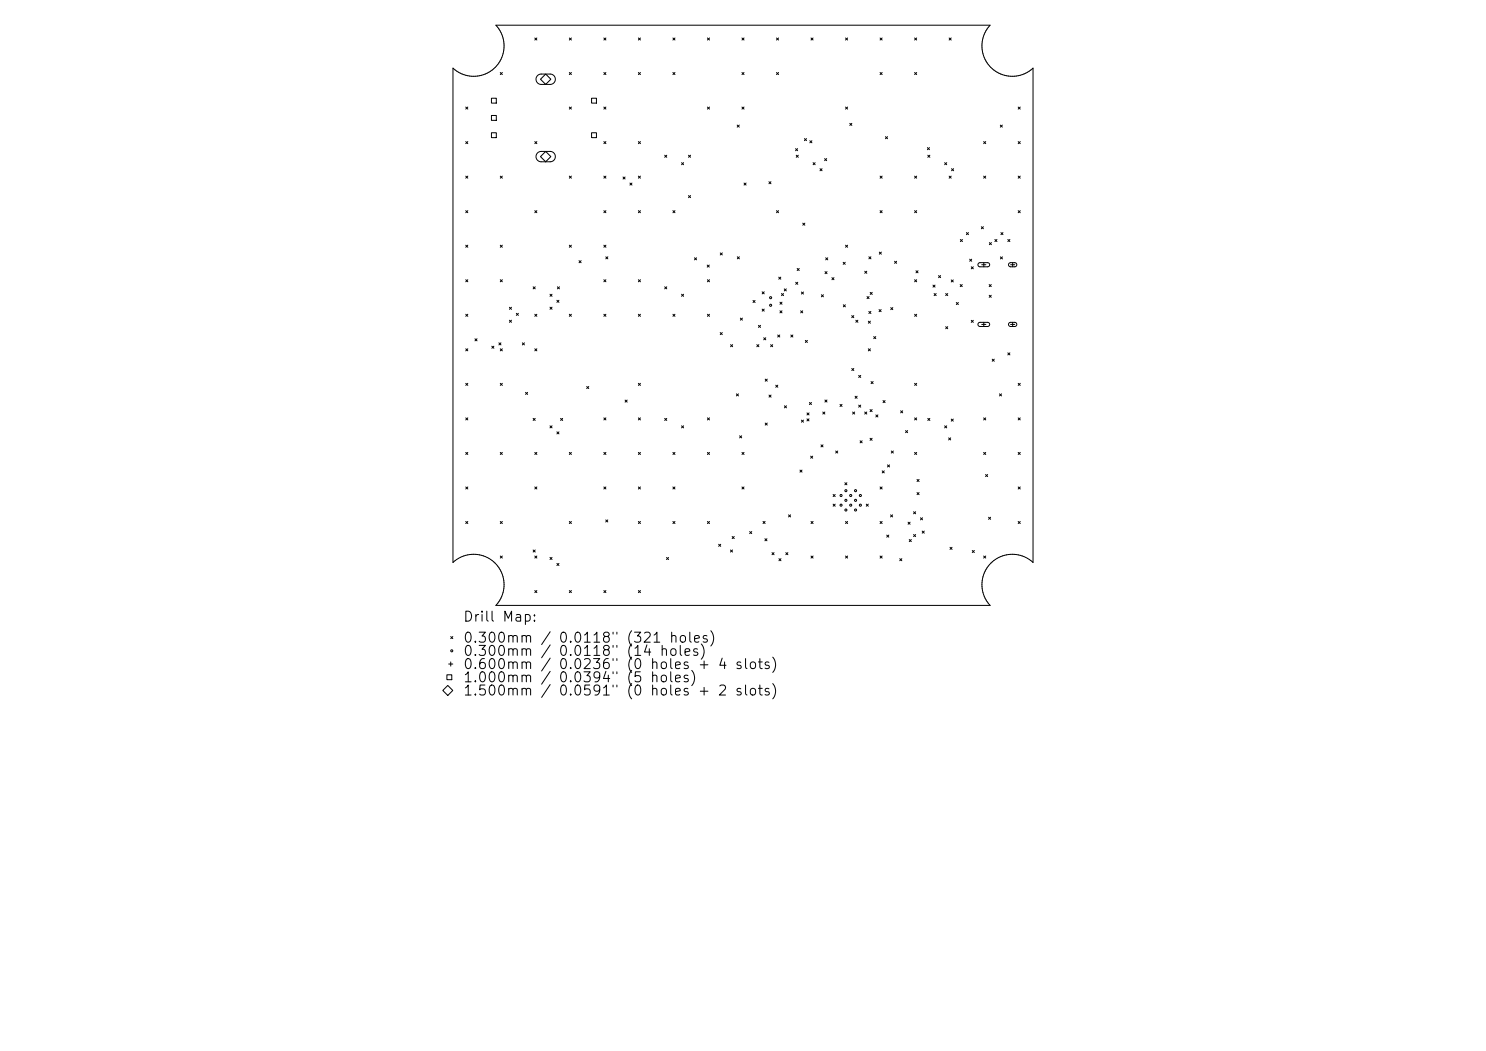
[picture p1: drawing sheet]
<svg xmlns="http://www.w3.org/2000/svg" width="297mm" height="210mm" viewBox="0 0 297 210" stroke-linecap="round" stroke-linejoin="round" font-family="sans-serif">
<defs><g id="words">
<g font-size="2">
<text x="92.4" y="124.7">Drill Map:</text>
<text x="92.4" y="128.9">0.300mm / 0.0118&quot; (321 holes)</text>
<text x="92.4" y="131.6">0.300mm</text>
<text x="111.5" y="131.6">0.0118&quot; (14</text>
<text x="92.4" y="134.2">0.600mm</text>
<text x="92.4" y="136.8">1.000mm / 0.0394&quot; (5 holes)</text>
<text x="111.5" y="134.2">0.0236&quot; (0 holes + 4 slots)</text>
<text x="92.4" y="139.5">1.500mm</text>
<text x="111.5" y="139.5">0.0591&quot; (0 holes + 2 slots)</text>
</g>
</g></defs>
<g fill="none" stroke="#000" stroke-width=".2">
<path d="M98.2 19.6h1v1h-1zM99.1 5h98.8a6.1 6.1 0 0 0 .1 8.5 6.1 6.1 0 0 0 8.5 .1v98.8a6.1 6.1 0 0 0-8.5 .1 6.1 6.1 0 0 0-.1 8.5h-98.8a6.1 6.1 0 0 0-.1-8.5 6.1 6.1 0 0 0-8.5-.1v-98.8a6.1 6.1 0 0 0 8.5-.1 6.1 6.1 0 0 0 .1-8.5zM100 14.5l.4 .4M100.4 14.5l-.4 .4M106.9 7.6l.4 .4M107.3 7.6l-.4 .4M107.4 15.1l.7-.3h1.9a1.04 1.04 0 0 1 1 1 1.04 1.04 0 0 1-1 1.1h-1.8a1.04 1.04 0 0 1-1-.7 1.04 1.04 0 0 1 .2-1.1zM113.8 14.5l.4 .4M113.8 7.6l.4 .4M114.2 7.6l-.4 .4M114.2 14.5l-.4 .4M118.2 19.6h1v1h-1z"/>
<path d="M120.7 7.6l.4 .4M120.7 14.5l.4 .4M121.1 14.5l-.4 .4M121.1 7.6l-.4 .4M127.6 14.5l.4 .4M127.6 7.6l.4 .4M128 7.6l-.4 .4M128 14.5l-.4 .4M134.5 7.6l.4 .4M134.5 14.5l.4 .4M134.9 7.6l-.4 .4M134.9 14.5l-.4 .4"/>
<path d="M141.4 7.6l.4 .4M141.8 7.6l-.4 .4M148.3 7.6l.4 .4M148.3 14.5l.4 .4M148.7 7.6l-.4 .4M148.7 14.5l-.4 .4M155.2 14.5l.4 .4M155.2 7.6l.4 .4M155.6 7.6l-.4 .4M155.6 14.5l-.4 .4M162.1 7.6l.4 .4M162.5 7.6l-.4 .4"/>
<path d="M169 7.6l.4 .4M169.4 7.6l-.4 .4M175.9 7.6l.4 .4M175.9 14.5l.4 .4M176.3 7.6l-.4 .4M176.3 14.5l-.4 .4M182.8 14.5l.4 .4M182.8 7.6l.4 .4M183.2 14.5l-.4 .4M183.2 7.6l-.4 .4M189.7 7.6l.4 .4M190.1 7.6l-.4 .4"/>
<path d="M93.1 21.4l.4 .4M93.1 28.3l.4 .4M93.1 35.2l.4 .4M93.5 21.4l-.4 .4M93.5 28.3l-.4 .4M93.5 35.2l-.4 .4M98.2 23.1h1v1h-1zM98.2 26.5h1v1h-1zM100 35.2l.4 .4M100.4 35.2l-.4 .4M106.9 28.3l.4 .4M107.3 28.3l-.4 .4"/>
<path d="M107.4 30.6l.7-.3h1.9a1.04 1.04 0 0 1 1 1 1.04 1.04 0 0 1-1 1h-1.8a1.04 1.04 0 0 1-1-.6 1.04 1.04 0 0 1 .2-1.1zM113.8 21.4l.4 .4M113.8 35.2l.4 .4M114.2 21.4l-.4 .4M114.2 35.2l-.4 .4M118.2 26.5h1v1h-1zM120.7 28.3l.4 .4M120.7 21.4l.4 .4M120.7 35.2l.4 .4M121.1 21.4l-.4 .4M121.1 28.3l-.4 .4M121.1 35.2l-.4 .4"/>
<path d="M124.5 35.4l.4 .4M124.9 35.4l-.4 .4M125.9 36.6l.4 .4M126.3 36.6l-.4 .4M127.6 28.3l.4 .4M127.6 35.2l.4 .4M128 28.3l-.4 .4M128 35.2l-.4 .4M132.8 31l.5 .4M133.3 31l-.5 .4M136.2 32.5l.4 .4M136.6 32.5l-.4 .4"/>
<path d="M137.6 31l.4 .4M137.6 39.1l.4 .4M138 31l-.4 .4M138 39.1l-.4 .4M141.4 21.4l.4 .4M141.8 21.4l-.4 .4M147.3 25l.5 .4M147.8 25l-.5 .4M148.3 21.4l.4 .4M148.7 21.4l-.4 .4M148.7 36.6l.4 .4M149.1 36.6l-.4 .4"/>
<path d="M153.7 36.3l.4 .4M154.1 36.3l-.4 .4M159 29.7l.4 .4M159.1 31l.5 .4M159.4 29.7l-.4 .4M159.6 31l-.5 .4M160.8 27.7l.4 .4M161.2 27.7l-.4 .4M161.9 28.1l.4 .4M162.3 28.1l-.4 .4M162.5 32.5l.4 .4M162.9 32.5l-.4 .4"/>
<path d="M163.9 33.7l.4 .4M164.3 33.7l-.4 .4M164.8 31.7l.4 .4M165.2 31.7l-.4 .4M169 21.4l.4 .4M169.4 21.4l-.4 .4M169.8 24.6l.5 .5M170.3 24.6l-.5 .5M175.9 35.2l.4 .4M176.3 35.2l-.4 .4M177 27.3l.4 .4M177.4 27.3l-.4 .4"/>
<path d="M182.8 35.2l.4 .4M183.2 35.2l-.4 .4M185.4 29.5l.4 .4M185.4 31l.4 .4M185.8 29.5l-.4 .4M185.8 31l-.4 .4M188.8 32.5l.4 .4M189.2 32.5l-.4 .4M189.7 35.2l.4 .4M190.1 35.2l-.4 .4M190.2 33.7l.4 .4M190.6 33.7l-.4 .4"/>
<path d="M196.6 35.2l.4 .4M196.6 28.3l.4 .4M197 28.3l-.4 .4M197 35.2l-.4 .4M199.9 25l.4 .4M200.3 25l-.4 .4M203.5 21.4l.4 .4M203.5 35.2l.4 .4M203.5 28.3l.4 .4M203.9 35.2l-.4 .4M203.9 21.4l-.4 .4M203.9 28.3l-.4 .4"/>
<path d="M93.1 42.1l.4 .4M93.1 49l.4 .4M93.1 55.9l.4 .4M93.5 42.1l-.4 .4M93.5 49l-.4 .4M93.5 55.9l-.4 .4M100 49l.4 .4M100 55.9l.4 .4M100.4 49l-.4 .4M100.4 55.9l-.4 .4M106.6 57.3l.4 .4M106.9 42.1l.4 .4"/>
<path d="M107 57.3l-.4 .4M107.3 42.1l-.4 .4M109.9 58.8l.4 .4M110.3 58.8l-.4 .4M111.4 57.3l.4 .4M111.8 57.3l-.4 .4M113.8 49l.4 .4M114.2 49l-.4 .4M115.7 52.1l.4 .4M116.1 52.1l-.4 .4M120.7 42.1l.4 .4M120.7 49l.4 .4"/>
<path d="M120.7 55.9l.4 .4M121.1 51.3l.4 .4M121.1 42.1l-.4 .4M121.1 49l-.4 .4M121.1 55.9l-.4 .4M121.5 51.3l-.4 .4M127.6 42.1l.4 .4M127.6 55.9l.4 .4M128 42.1l-.4 .4M128 55.9l-.4 .4M132.8 57.3l.5 .4M133.3 57.3l-.5 .4"/>
<path d="M134.5 42.1l.4 .4M134.9 42.1l-.4 .4M136.2 58.8l.4 .4M136.6 58.8l-.4 .4M138.8 51.5l.4 .4M139.2 51.5l-.4 .4M141.4 53l.4 .4M141.4 55.9l.4 .4M141.8 53l-.4 .4M141.8 55.9l-.4 .4M144 50.5l.4 .4M144.4 50.5l-.4 .4"/>
<path d="M147.4 51.3l.4 .4M147.8 51.3l-.4 .4M152.3 58.3l.4 .4M152.7 58.3l-.4 .4M155.2 42.1l.4 .4M155.6 42.1l-.4 .4M155.6 55.4l.5 .4M156.1 55.4l-.5 .4M156.2 58.7l.4 .4M156.6 58.7l-.4 .4M156.7 57.7l.5 .4M157.2 57.7l-.5 .4"/>
<path d="M159 56.4l.5 .4M159.3 53.6l.4 .5M159.5 56.4l-.5 .4M159.7 53.6l-.4 .5M160.2 58.3l.4 .5M160.4 44.6l.5 .4M160.6 58.3l-.4 .5M160.9 44.6l-.5 .4M164.2 58.9l.4 .4M164.6 58.9l-.4 .4M164.9 54.3l.4 .4M165 51.5l.4 .4"/>
<path d="M165.3 54.3l-.4 .4M165.4 51.5l-.4 .4M166.3 55.5l.4 .4M166.7 55.5l-.4 .4M168.5 52.4l.4 .4M168.9 52.4l-.4 .4M169 49l.4 .4M169.4 49l-.4 .4M172.8 54.2l.4 .4M173.2 54.2l-.4 .4M173.3 59.3l.4 .4M173.7 51.3l.4 .4"/>
<path d="M173.7 59.3l-.4 .4M173.9 58.4l.4 .4M174.1 51.3l-.4 .4M174.3 58.4l-.4 .4M175.7 50.4l.5 .4M175.9 42.1l.4 .4M176.2 50.4l-.5 .4M176.3 42.1l-.4 .4M178.8 52.2l.4 .4M179.2 52.2l-.4 .4M182.8 42.1l.4 .4M182.8 55.9l.4 .4"/>
<path d="M183.1 54.1l.4 .4M183.2 55.9l-.4 .4M183.2 42.1l-.4 .4M183.5 54.1l-.4 .4M186.5 57l.4 .4M186.7 58.7l.4 .4M186.9 57l-.4 .4M187.1 58.7l-.4 .4M187.6 55.1l.4 .4M188 55.1l-.4 .4M189 58.7l.4 .4M189.4 58.7l-.4 .4"/>
<path d="M190.1 55.9l.4 .4M190.5 55.9l-.4 .4M191.9 56.9l.4 .4M191.9 47.9l.5 .4M192.3 56.9l-.4 .4M192.4 47.9l-.5 .4M193.1 46.5l.5 .4M193.6 46.5l-.5 .4M193.8 51.8l.4 .4M194.1 53.3l.4 .4M194.2 51.8l-.4 .4M194.5 53.3l-.4 .4"/>
<path d="M195.6 52.6l.2-.1h1.7l.2 .2 .1 .3-.3 .3h-1.7l-.3-.3zM196.1 45.3l.5 .4M196.2 52.9h.8M196.6 45.3l-.5 .4M196.6 52.5v.8M197.7 56.9l.4 .4M197.7 59l.4 .4M197.7 48.5l.5 .4M198.1 59l-.4 .4M198.1 56.9l-.4 .4M198.2 48.5l-.5 .4M198.8 47.9l.5 .4"/>
<path d="M199.3 47.9l-.5 .4M199.9 51.3l.5 .4M200.1 46.5l.4 .4M200.4 51.3l-.5 .4M200.5 46.5l-.4 .4M201.4 47.9l.4 .4M201.7 52.6l1.2-.1 .3 .2v.3l-.3 .3h-1l-.3-.3zM201.8 47.9l-.4 .4M202 52.9h.8M202.4 52.5v.8M203.5 42.1l.4 .4M203.9 42.1l-.4 .4"/>
<path d="M93.1 62.8l.4 .4M93.1 69.7l.4 .4M93.1 76.6l.4 .4M93.5 62.8l-.4 .4M93.5 69.7l-.4 .4M93.5 76.6l-.4 .4M94.9 67.7l.4 .4M95.3 67.7l-.4 .4M98.3 69.2l.4 .4M98.7 69.2l-.4 .4M99.7 68.5l.4 .4M100 76.6l.4 .4"/>
<path d="M100 69.7l.4 .4M100.1 68.5l-.4 .4M100.4 69.7l-.4 .4M100.4 76.6l-.4 .4M101.8 61.4l.4 .4M101.8 64l.4 .4M102.2 61.4l-.4 .4M102.2 64l-.4 .4M103.2 62.6l.4 .4M103.6 62.6l-.4 .4M104.4 68.5l.4 .4M104.8 68.5l-.4 .4"/>
<path d="M105 78.4l.5 .4M105.5 78.4l-.5 .4M106.9 62.8l.4 .4M106.9 69.7l.4 .4M107.3 62.8l-.4 .4M107.3 69.7l-.4 .4M109.9 61.4l.4 .4M110.3 61.4l-.4 .4M111.3 60l.4 .4M111.7 60l-.4 .4M113.8 62.8l.4 .4M114.2 62.8l-.4 .4"/>
<path d="M117.3 77.2l.4 .4M117.7 77.2l-.4 .4M120.7 62.8l.4 .4M121.1 62.8l-.4 .4M124.9 79.9l.4 .5M125.3 79.9l-.4 .5M127.6 76.6l.4 .4M127.6 62.8l.4 .4M128 62.8l-.4 .4M128 76.6l-.4 .4M134.5 62.8l.4 .4M134.9 62.8l-.4 .4"/>
<path d="M141.4 62.8l.4 .4M141.8 62.8l-.4 .4M143.9 66.5l.5 .4M144.4 66.5l-.5 .4M146 68.9l.4 .4M146.4 68.9l-.4 .4M147.2 78.7l.4 .4M147.6 78.7l-.4 .4M148 63.6l.4 .4M148.4 63.6l-.4 .4M150.5 60l.4 .4M150.9 60l-.4 .4"/>
<path d="M151.3 68.9l.4 .4M151.6 65l.4 .4M151.7 68.9l-.4 .4M152 65l-.4 .4M152.3 61.8l.4 .4M152.6 67.5l.5 .4M152.7 61.8l-.4 .4M152.9 75.8l.5 .4M153.1 67.5l-.5 .4M153.4 75.8l-.5 .4M153.7 78.9l.4 .5M154 68.9l.4 .4"/>
<path d="M154.1 78.9l-.4 .5M154.4 68.9l-.4 .4M155 77l.5 .4M155.4 66.9l.5 .4M155.5 77l-.5 .4M155.9 66.9l-.5 .4M155.9 60.4l.4 .4M155.9 62.1l.4 .4M156.3 62.1l-.4 .4M156.3 60.4l-.4 .4M158.1 66.9l.4 .4M158.5 66.9l-.4 .4"/>
<path d="M160 62.1l.4 .4M160.4 62.1l-.4 .4M161 68l.4 .4M161.4 68l-.4 .4M164.9 79.9l.4 .4M165.3 79.9l-.4 .4M168.6 60.9l.4 .4M169 60.9l-.4 .4M170.2 63.1l.4 .4M170.2 73.6l.5 .4M170.6 63.1l-.4 .4M170.7 73.6l-.5 .4"/>
<path d="M170.9 79.2l.4 .4M171.1 64l.4 .4M171.3 79.2l-.4 .4M171.5 64l-.4 .4M171.6 75l.4 .4M172 75l-.4 .4M173.6 64.2l.4 .4M173.6 69.7l.4 .4M173.7 62.2l.4 .4M174 64.2l-.4 .4M174 69.7l-.4 .4M174.1 62.2l-.4 .4"/>
<path d="M174.1 76.2l.4 .5M174.5 76.2l-.4 .5M174.6 67.3l.4 .4M175 67.3l-.4 .4M175.7 61.9l.4 .4M176.1 61.9l-.4 .4M178 61.5l.4 .4M178.4 61.5l-.4 .4M182.8 62.8l.4 .4M182.8 76.6l.4 .4M183.2 62.8l-.4 .4M183.2 76.6l-.4 .4"/>
<path d="M189 65.3l.4 .4M189.4 65.3l-.4 .4M191.1 60.4l.4 .5M191.5 60.4l-.4 .5M194.1 64l.4 .4M194.5 64l-.4 .4M195.6 64.5l.2-.1h1.7l.2 .2 .1 .3-.3 .3h-1.7l-.3-.3zM196.2 64.8h.8M196.6 64.4v.8M198.3 71.8l.4 .4M198.7 71.8l-.4 .4M199.8 78.7l.4 .4"/>
<path d="M200.2 78.7l-.4 .4M201.4 70.5l.4 .4M201.7 64.5l1.2-.1 .3 .2v.3l-.3 .3h-1l-.3-.3zM201.8 70.5l-.4 .4M202 64.8h.8M202.4 64.4v.8M203.5 76.6l.4 .4M203.9 76.6l-.4 .4M93.1 83.5l.4 .4M93.1 90.4l.4 .4M93.1 97.3l.4 .4M93.5 83.5l-.4 .4"/>
<path d="M93.5 90.4l-.4 .4M93.5 97.3l-.4 .4M100 90.4l.4 .4M100.4 90.4l-.4 .4M106.6 83.6l.4 .4M106.9 97.3l.4 .4M106.9 90.4l.4 .4M107 83.6l-.4 .4M107.3 90.4l-.4 .4M107.3 97.3l-.4 .4M109.9 85.1l.4 .4M110.3 85.1l-.4 .4"/>
<path d="M111.3 86.3l.4 .4M111.7 86.3l-.4 .4M112 83.6l.5 .4M112.5 83.6l-.5 .4M113.8 90.4l.4 .4M114.2 90.4l-.4 .4M120.7 97.3l.4 .4M120.7 83.5l.4 .4M120.7 90.4l.4 .4M121.1 90.4l-.4 .4M121.1 97.3l-.4 .4M121.1 83.5l-.4 .4"/>
<path d="M127.6 90.4l.4 .4M127.6 97.3l.4 .4M127.6 83.5l.4 .4M128 83.5l-.4 .4M128 90.4l-.4 .4M128 97.3l-.4 .4M132.8 83.6l.5 .4M133.3 83.6l-.5 .4M134.5 97.3l.4 .4M134.5 90.4l.4 .4M134.9 97.3l-.4 .4M134.9 90.4l-.4 .4"/>
<path d="M136.2 85.1l.4 .4M136.6 85.1l-.4 .4M141.4 83.5l.4 .4M141.4 90.4l.4 .4M141.8 90.4l-.4 .4M141.8 83.5l-.4 .4M147.8 87.1l.4 .4M148.2 87.1l-.4 .4M148.3 90.4l.4 .4M148.3 97.3l.4 .4M148.7 90.4l-.4 .4M148.7 97.3l-.4 .4"/>
<path d="M152.9 84.5l.5 .4M153.4 84.5l-.5 .4M156.8 81.1l.4 .4M157.2 81.1l-.4 .4M159.9 93.9l.4 .4M160.2 83.9l.4 .5M160.3 93.9l-.4 .4M160.6 83.9l-.4 .5M161.3 83.7l.4 .4M161.3 82.5l.4 .4M161.7 83.7l-.4 .4M161.7 82.5l-.4 .4"/>
<path d="M161.8 80.4l.4 .4M162 91.1l.4 .5M162.2 80.4l-.4 .4M162.4 91.1l-.4 .5M164.1 88.9l.4 .4M164.4 82.3l.5 .4M164.5 88.9l-.4 .4M164.9 82.3l-.5 .4M166.5 98.8l.4 .4M166.9 98.8l-.4 .4M167 90.1l.4 .4M167.4 90.1l-.4 .4"/>
<path d="M167.9 80.8l.4 .4M168.3 80.8l-.4 .4M168.9 96.5l.4 .4M169.3 96.5l-.4 .4M170.4 82.3l.4 .4M170.8 82.3l-.4 .4M171.6 80.9l.4 .5M171.9 88.1l.4 .4M172 80.9l-.4 .5M172.3 88.1l-.4 .4M172.8 82.3l.4 .4M173.2 82.3l-.4 .4"/>
<path d="M173.9 81.8l.4 .5M173.9 87.6l.4 .4M174.3 81.8l-.4 .5M174.3 87.6l-.4 .4M175.1 82.9l.4 .4M175.5 82.9l-.4 .4M175.9 97.3l.4 .4M176.3 97.3l-.4 .4M176.3 94.1l.4 .4M176.5 80l.4 .5M176.7 94.1l-.4 .4M176.9 80l-.4 .5"/>
<path d="M177.4 92.9l.4 .4M177.8 92.9l-.4 .4M178.1 90.1l.5 .4M178.6 90.1l-.5 .4M180 82.1l.4 .4M180.4 82.1l-.4 .4M181 86l.4 .5M181.4 86l-.4 .5M182.8 83.5l.4 .4M182.8 90.4l.4 .4M183.2 83.5l-.4 .4M183.2 90.4l-.4 .4"/>
<path d="M183.3 95.8l.4 .4M183.3 98.4l.4 .4M183.7 95.8l-.4 .4M183.7 98.4l-.4 .4M185.4 83.6l.4 .4M185.8 83.6l-.4 .4M188.8 85.1l.4 .4M189.2 85.1l-.4 .4M189.6 87.5l.4 .4M190 87.5l-.4 .4M190.1 83.7l.4 .5M190.5 83.7l-.4 .5"/>
<path d="M196.6 83.5l.4 .4M196.6 90.4l.4 .4M197 94.8l.4 .4M197 83.5l-.4 .4M197 90.4l-.4 .4M197.4 94.8l-.4 .4M203.5 83.5l.4 .4M203.5 90.4l.4 .4M203.5 97.3l.4 .4M203.9 83.5l-.4 .4M203.9 90.4l-.4 .4M203.9 97.3l-.4 .4"/>
<path d="M93.1 104.2l.4 .4M93.5 104.2l-.4 .4M100 111.1l.4 .4M100 104.2l.4 .4M100.4 104.2l-.4 .4M100.4 111.1l-.4 .4M106.6 109.9l.4 .4M106.9 111.1l.4 .4M106.9 118l.4 .4M107 109.9l-.4 .4M107.3 111.1l-.4 .4M107.3 118l-.4 .4"/>
<path d="M109.9 111.4l.4 .4M110.3 111.4l-.4 .4M111.3 112.6l.4 .4M111.7 112.6l-.4 .4M113.8 118l.4 .4M113.8 104.2l.4 .4M114.2 104.2l-.4 .4M114.2 118l-.4 .4M120.7 118l.4 .4M121.1 103.9l.4 .4M121.1 118l-.4 .4M121.5 103.9l-.4 .4"/>
<path d="M127.6 118l.4 .4M127.6 104.2l.4 .4M128 104.2l-.4 .4M128 118l-.4 .4M133.2 111.4l.4 .4M133.6 111.4l-.4 .4M134.5 104.2l.4 .4M134.9 104.2l-.4 .4M141.4 104.2l.4 .4M141.8 104.2l-.4 .4M143.6 108.8l.5 .4M144.1 108.8l-.5 .4"/>
<path d="M146 109.9l.4 .4M146.3 107.2l.5 .4M146.4 109.9l-.4 .4M146.8 107.2l-.5 .4M149.8 106.2l.4 .4M150.2 106.2l-.4 .4M152.5 104.2l.4 .4M152.9 107.6l.4 .5M152.9 104.2l-.4 .4M153.3 107.6l-.4 .5M154.3 110.4l.4 .4M154.7 110.4l-.4 .4"/>
<path d="M155.7 111.6l.4 .4M156.1 111.6l-.4 .4M157.1 110.4l.4 .4M157.5 110.4l-.4 .4M157.6 102.9l.4 .4M158 102.9l-.4 .4M162.1 104.2l.4 .4M162.1 111.1l.4 .4M162.5 104.2l-.4 .4M162.5 111.1l-.4 .4M166.5 100.7l.4 .5M166.9 100.7l-.4 .5"/>
<path d="M169 111.1l.4 .4M169 104.2l.4 .4M169.4 104.2l-.4 .4M169.4 111.1l-.4 .4M173.1 100.7l.5 .5M173.6 100.7l-.5 .5M175.9 104.2l.4 .4M175.9 111.1l.4 .4M176.3 104.2l-.4 .4M176.3 111.1l-.4 .4M177.2 106.9l.4 .4M177.6 106.9l-.4 .4"/>
<path d="M178 102.9l.4 .4M178.4 102.9l-.4 .4M179.8 111.6l.4 .4M180.2 111.6l-.4 .4M181.5 104.3l.4 .5M181.7 107.8l.4 .4M181.9 104.3l-.4 .5M182.1 107.8l-.4 .4M182.6 106.8l.4 .4M182.6 102.3l.4 .4M183 102.3l-.4 .4M183 106.8l-.4 .4"/>
<path d="M184 103.5l.4 .4M184.3 106.1l.4 .4M184.4 103.5l-.4 .4M184.7 106.1l-.4 .4M189.9 109.4l.4 .4M190.3 109.4l-.4 .4M194.3 110l.4 .4M194.7 110l-.4 .4M196.6 111.1l.4 .4M197 111.1l-.4 .4M197.6 103.4l.4 .4M198 103.4l-.4 .4"/>
<path d="M203.5 104.2l.4 .4M203.9 104.2l-.4 .4M88.5 138l1-1 1 1-1 1zM89.3 134.8h1v1h-1zM89.7 132.7h.8M90.1 127.2l.4 .4M90.1 132.3v.8M90.5 127.2l-.4 .4"/>
<circle cx="154" cy="59.5" r=".21"/>
<circle cx="154" cy="61" r=".21"/>
<circle cx="168.1" cy="99" r=".21"/>
<circle cx="169.1" cy="98" r=".21"/>
<circle cx="169.1" cy="100" r=".21"/>
<circle cx="170" cy="99" r=".21"/>
<circle cx="171" cy="98" r=".21"/>
<circle cx="171" cy="100" r=".21"/>
<circle cx="172" cy="99" r=".21"/>
<circle cx="168.1" cy="100.9" r=".21"/>
<circle cx="169.1" cy="101.9" r=".21"/>
<circle cx="170" cy="100.9" r=".21"/>
<circle cx="171" cy="101.9" r=".21"/>
<circle cx="172" cy="100.9" r=".21"/>
<circle cx="90.3" cy="130" r=".21"/>
</g>
<path d="M109.1 14.8l1 1-1 1.1-1.1-1.1zM108 31.3l1.1-1 1 1-1 1z" fill="none" stroke="#000" stroke-width=".21"/>
<use href="#words"/>
</svg>
